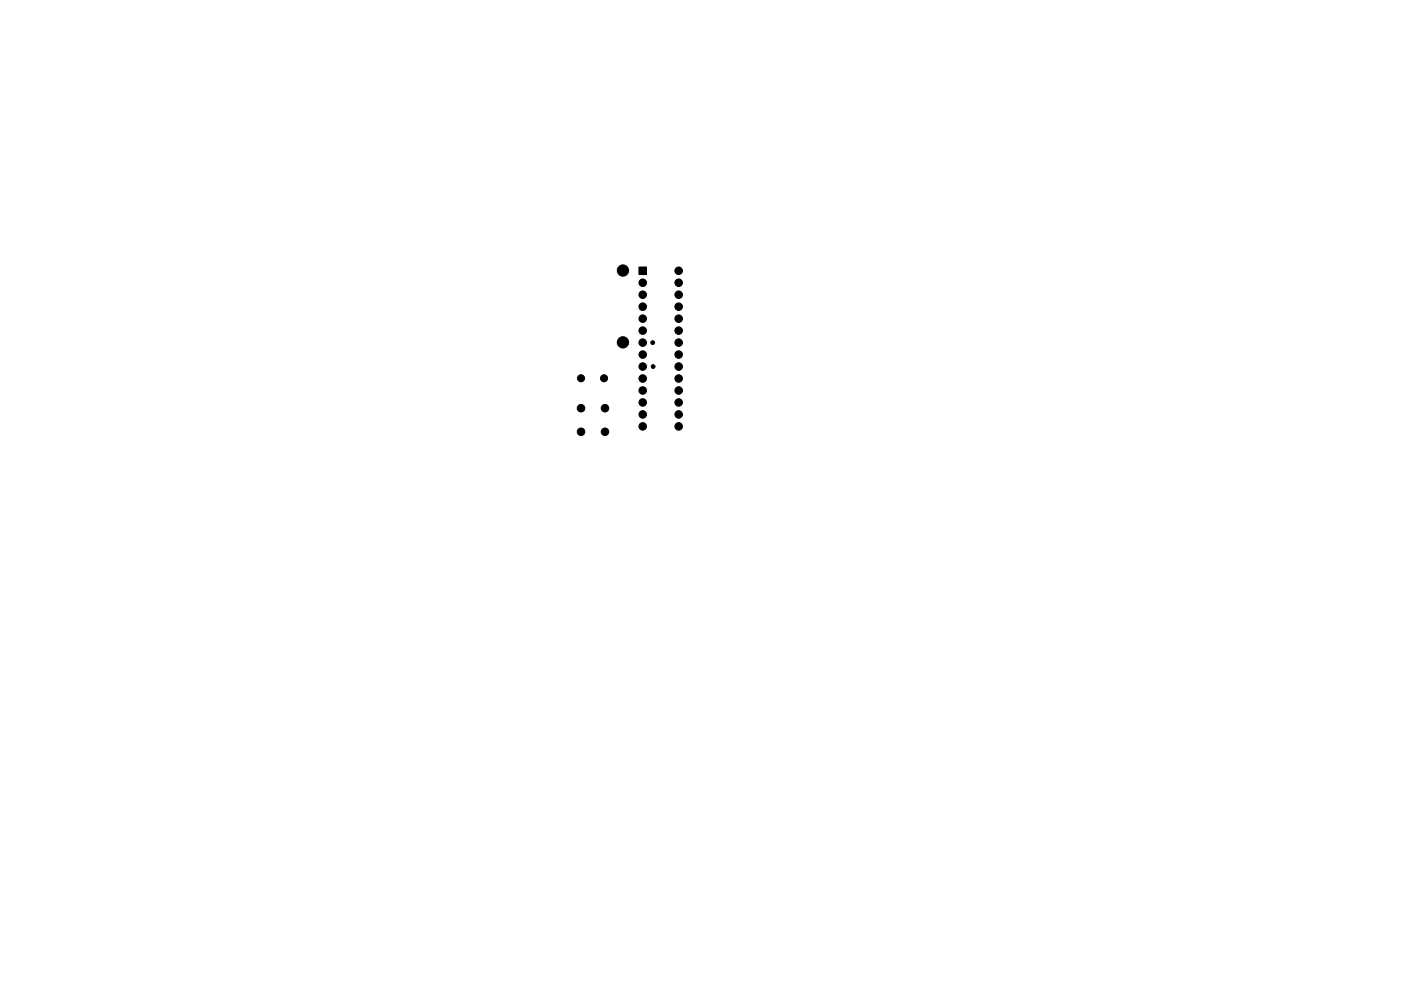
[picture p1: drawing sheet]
<svg xmlns="http://www.w3.org/2000/svg" width="297mm" height="210mm" viewBox="0 0 297 210" stroke-linecap="round" stroke-linejoin="round" font-family="sans-serif">
<g fill="#000" stroke="#000" stroke-width=".21">
<path d="M135.5 56.6h1.6v1.6h-1.6z"/>
<circle cx="132.1" cy="57.4" r="1.2"/>
<circle cx="136.3" cy="60" r=".8"/>
<circle cx="143.9" cy="60" r=".8"/>
<circle cx="143.9" cy="57.4" r=".8"/>
<circle cx="132.1" cy="72.6" r="1.2"/>
<circle cx="136.3" cy="65.1" r=".8"/>
<circle cx="136.3" cy="67.6" r=".8"/>
<circle cx="136.3" cy="72.7" r=".8"/>
<circle cx="136.3" cy="77.8" r=".8"/>
<circle cx="136.3" cy="75.2" r=".8"/>
<circle cx="136.3" cy="70.1" r=".8"/>
<circle cx="136.3" cy="62.5" r=".8"/>
<circle cx="138.4" cy="72.7" r=".4"/>
<circle cx="138.5" cy="77.8" r=".4"/>
<circle cx="143.9" cy="75.2" r=".8"/>
<circle cx="143.9" cy="67.6" r=".8"/>
<circle cx="143.9" cy="72.7" r=".8"/>
<circle cx="143.9" cy="77.8" r=".8"/>
<circle cx="143.9" cy="65.1" r=".8"/>
<circle cx="143.9" cy="62.5" r=".8"/>
<circle cx="143.9" cy="70.1" r=".8"/>
<circle cx="123.2" cy="80.3" r=".75"/>
<circle cx="123.2" cy="91.6" r=".8"/>
<circle cx="123.2" cy="86.6" r=".8"/>
<circle cx="128.1" cy="80.3" r=".75"/>
<circle cx="128.3" cy="91.6" r=".8"/>
<circle cx="128.3" cy="86.6" r=".8"/>
<circle cx="136.3" cy="90.5" r=".8"/>
<circle cx="136.3" cy="87.9" r=".8"/>
<circle cx="136.3" cy="82.8" r=".8"/>
<circle cx="136.3" cy="80.3" r=".8"/>
<circle cx="136.3" cy="85.4" r=".8"/>
<circle cx="143.9" cy="80.3" r=".8"/>
<circle cx="143.9" cy="85.4" r=".8"/>
<circle cx="143.9" cy="87.9" r=".8"/>
<circle cx="143.9" cy="90.5" r=".8"/>
<circle cx="143.9" cy="82.8" r=".8"/>
</g>
</svg>
